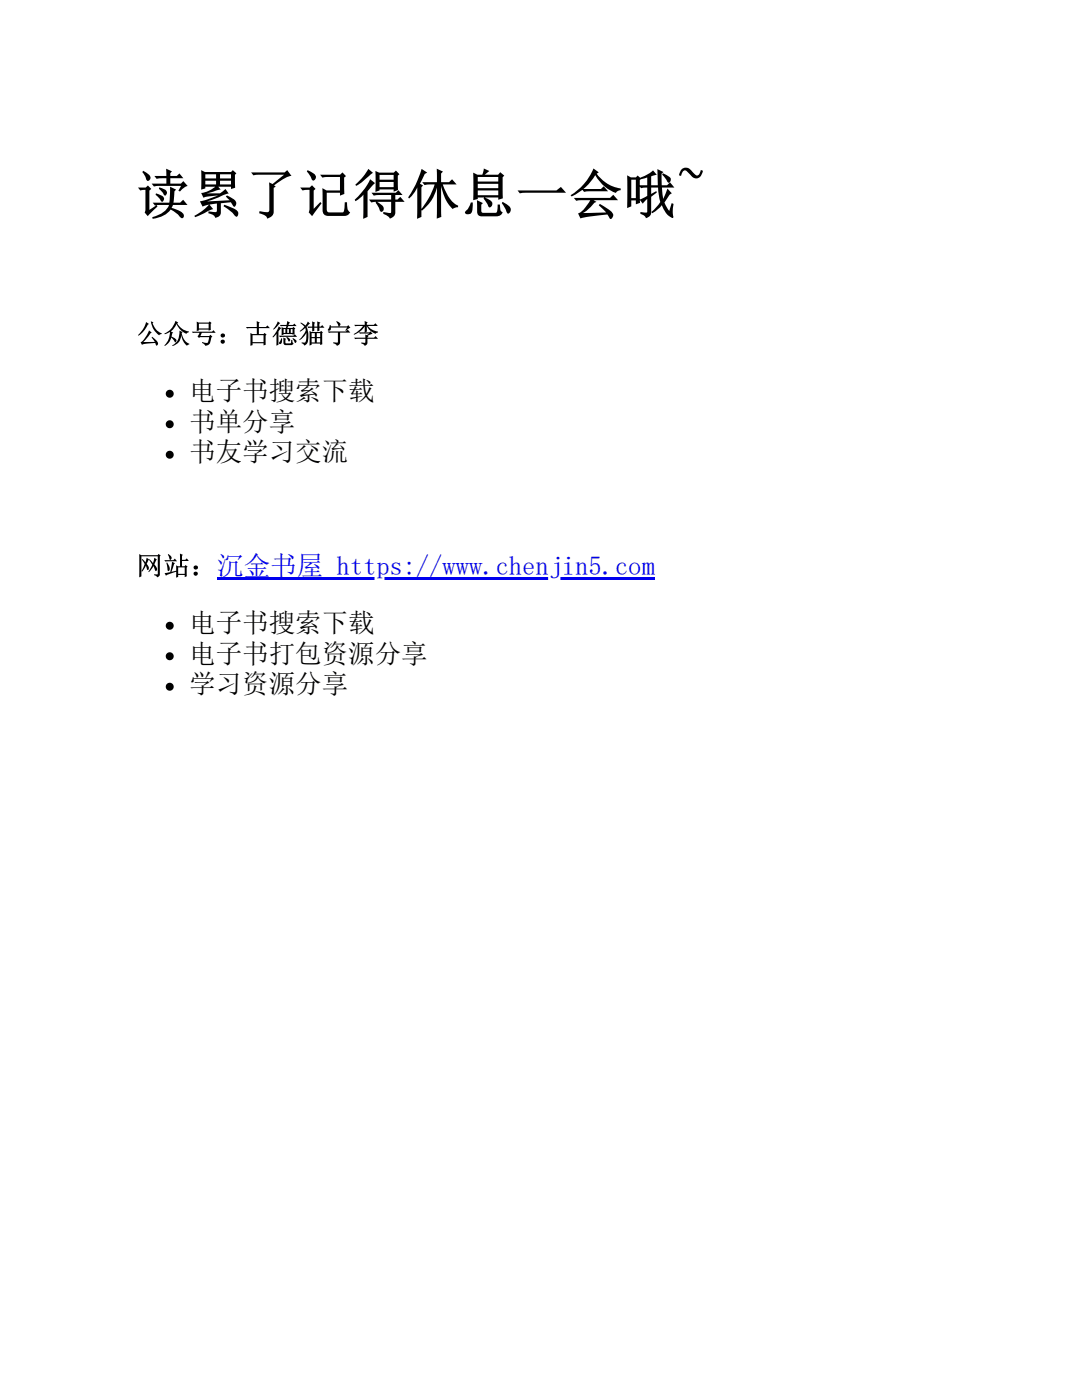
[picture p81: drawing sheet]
<svg xmlns="http://www.w3.org/2000/svg" width="216mm" height="279mm" viewBox="0 0 216 279" stroke-linecap="round" stroke-linejoin="round" font-family="sans-serif">
<defs><g id="words">
<text font-size="10.6" x="27.2" y="42.6">读累了记得休息一会哦~</text>
<g font-size="5.3">
<text x="27.2" y="68.5">公众号：古德猫宁李</text>
<text x="37.7" y="79.9">电子书搜索下载</text>
<text x="37.7" y="86">书单分享</text>
<text x="37.7" y="92.1">书友学习交流</text>
<text x="27.2" y="114.8">网站：沉金书屋 https://www.chenjin5.com</text>
<text x="37.7" y="126.2">电子书搜索下载</text>
<text x="37.7" y="132.3">电子书打包资源分享</text>
<text x="37.7" y="138.4">学习资源分享</text>
</g>
</g></defs>
<g fill="#000">
<circle cx="33.9" cy="78.6" r=".79"/>
<circle cx="33.9" cy="84.7" r=".79"/>
<circle cx="33.9" cy="90.8" r=".79"/>
</g>
<path d="M43.3 115.1h87.4v.5h-87.4z" fill="#00e"/>
<g fill="#000">
<circle cx="33.9" cy="137.1" r=".79"/>
<circle cx="33.9" cy="124.9" r=".79"/>
<circle cx="33.9" cy="131" r=".79"/>
</g>
<use href="#words"/>
</svg>
